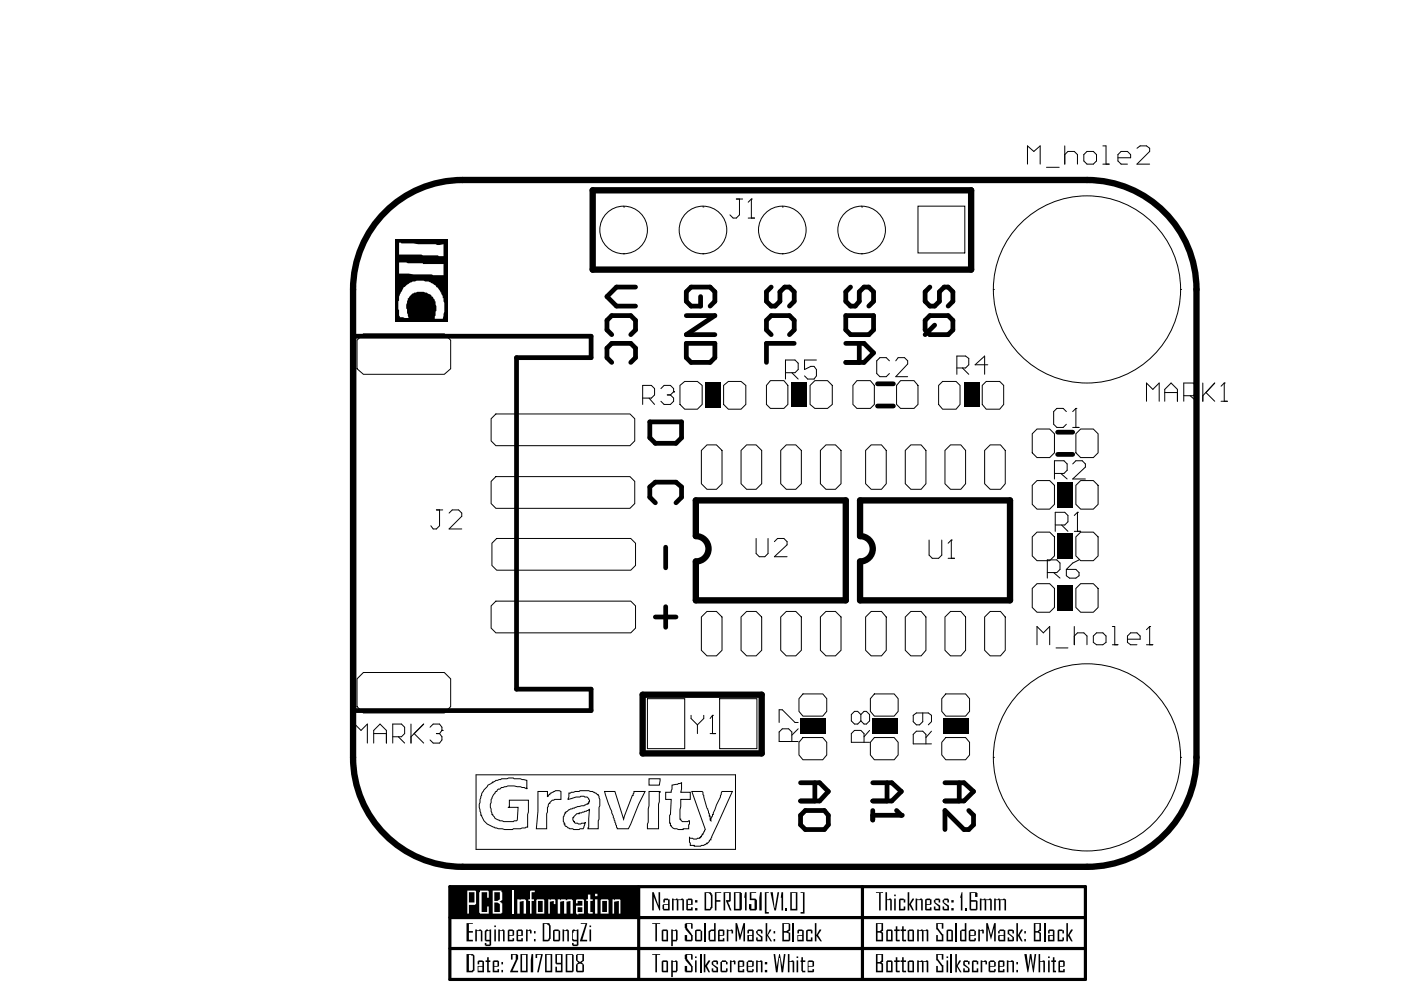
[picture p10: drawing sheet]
<svg xmlns="http://www.w3.org/2000/svg" width="297mm" height="210mm" viewBox="0 0 297 210" stroke-linecap="round" stroke-linejoin="round" font-family="sans-serif">
<path d="M95.4 188h134.7v19.7h-134.7zM95.4 194.5h134.7M135.4 188v19.7M182.9 188v19.7M95.4 201.1h134.7" fill="none" stroke="#000" stroke-width=".67"/>
<g fill="#000">
<path d="M98.9 195.7h1.4v.2h-.9v1.5h.9v.3h-.9v1.6h.9v.3h-1.4zM100.8 197.1h.3v.1l.8-.1 .4 .3v2.2h-.4v-2.2h-.8v2.2h-.3zM105.6 197.1h.4v.1l.8-.1v.1h.2v2.4h-.3v-2.2h-.7v2.2h-.4zM111.5 197.1h.4v.1l.6-.1v.1h.2v.7h-.3v-.5h-.5v2.2h-.4zM119.3 197.1h.3v.1l.8-.1v.1h.2v2.4h-.3v-2.2h-.7v2.2h-.3zM123.1 195.7h1.4l-1 3.6h1v.3h-1.5l1.1-3.7h-1zM138.3 189.2h.3l1 2.8v-2.8h.4v3.8h-.2l-1.2-2.8v2.8h-.3zM138.3 195.7h1.7v.2h-.7v3.7h-.4v-3.7h-.6zM142.5 190.5h.3v.2h.5v-.2h.2a1.1 1.1 0 0 0 1.2 0l.3 .2v2.3h-.3v-2.2h-.9v2.2h-.3v-2.2h-.7v2.2h-.3zM145.2 195.9h.1v-.2h1.4l.2 .2v1h-.4v-1h-.8v.8l1 1.5h.2v1.2h-.2v.2h-1.4v-.2h-.1v-1.2h.5v1.1h.8v-.9l-1.3-1.7zM151.6 189.2h1.3v.1h-1v1.5h.8v.4h-.8v1.8h-.3zM153.4 189.2h1.5v1.8l-.1 .2h-.4v.3l.7 1.5h-.3l-.9-2v-.2h.7v-1.5h-.8v3.7h-.4z"/>
<path d="M154.1 197.1h.3v.1l.9-.1v.1h.1v.7h-.3v-.5h-.7v2.2h-.3zM155.9 195.7h.4l.6 2.7 .7-2.7h.4v3.9h-.4v-2.9l-.7 2.6h-.1l-.5-2.6v2.9h-.4zM158 189.2h.3v3.8h-.3v-2.7h-.2zM159 189.2h1.3v.1h-1v1.2h.8l.4 .3v2.1h-.2v.1h-1.3l-.2-.3v-1h.5v1h.7v-1.9h-1zM161.2 189.2h.3v3.8h-.5v-2.7zM160.3 197.4h.2l.1-.3h.9v.1h.2v.7h-.4v-.5h-.7v.5l1.1 .7v1h-1.2v-.2h-.2v-.6h.3v.5h.7v-.5l-.8-.7v-.2h-.2zM162.2 189.2h.8v.1h-.5v4.1h.5v.3h-.8zM162.3 195.7h.4v2.5l.5-1.1h.3l-.7 1.1 .9 1.4h-.4l-.6-1.2v1.2h-.4zM163.3 189.2h.5l.4 3.2 .2 .1 .5-3.3h.3l-.7 3.8h-.3zM165.7 189.2h.3v3.8h-.3v-2.7h-.2zM166.5 192.5h.4v.5h-.4zM169.7 189.2h.9v4.5h-.9v-.3h.5v-4.1h-.5z"/>
<path d="M170.9 197.2l.3-.1h.9v.1h.2v.7h-.4v-.5h-.7v1.9h.7v-.5h.4v.8a1.52 1.52 0 0 1-1.4-.2zM172.8 195.7h.3v2.5l.7-1.1h.3l-.7 1.1 .9 1.4h-.4l-.8-1.2v1.2h-.3zM185.7 189.2h1.5v.1h-.5v3.7h-.3v-3.7h-.7zM187.7 189.2h.4v1.5h.3l.2-.2h.3v.2h.2v2.3h-.4v-2.2h-.6v2.2h-.4zM190.6 190.7h.2v-.2h.8v.2h.3v.7h-.3v-.6h-.7v1.9h.7v-.5h.3v.7a1.52 1.52 0 0 1-1.3 .1zM192.4 189.2h.4v2.5l.7-1.2h.3l-.7 1.2 .7 1.3h-.3l-.7-1.1v1.1h-.4zM194.1 190.5h.4v.2l1-.2v.2h.1v2.3h-.3v-2.2h-.8v2.2h-.4zM198 190.8l.3-.1v-.2h.9v.2h.1v.7h-.3v-.6h-.7v.6l1 .6v1h-1.1v-.1h-.2v-.7h.3v.5h.7v-.5l-.8-.7v-.1h-.2zM199.8 190.8h.2l.2-.3h.8v.2h.2v.7h-.3v-.6h-.7v.6l1 .6v1h-1.2v-.1h-.2v-.7h.4v.5h.7v-.5l-.9-.7v-.1h-.2zM203.9 189.2h.2v3.8h-.4v-2.7h-.2zM204.7 192.5h.4v.5h-.4zM207.8 190.5h.3v.2h.5v-.2h.2a1.1 1.1 0 0 0 1.1 0l.4 .2v2.3h-.4v-2.2h-.8v2.2h-.3v-2.2h-.7v2.2h-.3z"/>
<path d="M210.8 190.5h.3v.2h.5v-.2h.2a1.1 1.1 0 0 0 1.2 0l.3 .2v2.3h-.3v-2.2h-.9v2.2h-.3v-2.2h-.7v2.2h-.3zM103.3 203h.3v.6h.4v.4h-.4v1.8h.4v.4h-.7v-2.2h-.3v-.4h.3zM108.3 202.3h1.4v.2h.1v1h-.1l-1 2.3h1.1v.4h-1.6l1.1-2.7v-1h-.6v1h-.4zM112.7 202.3h.3v3.9h-.5v-2.7zM113.5 202.3h1.6l-.9 3.9h-.3l.8-3.7h-.8v.6h-.4zM138.3 202.3h1.7v.2h-.7v3.7h-.4v-3.7h-.6zM145.2 202.5h.1v-.2h1.4l.2 .2v1h-.4v-1h-.8v.8l1 1.5h.2v1.2h-.2v.2h-1.4v-.2h-.1v-1.2h.5v1h.8v-.8l-1.2-1.4-.1-.3zM149.2 202.3h.3v2.3l.7-1h.4l-.7 1.2 .7 1.4h-.4l-.7-1.2v1.2h-.3zM150.9 204l.3-.2v-.2h.9v.2h.1v.7h-.3v-.5h-.7v.5l1 .6v1.1h-1.1v-.2h-.2v-.7h.3v.5h.7v-.5l-1-.8zM152.7 204l.4-.2v-.2h.8l.2 .4h.2v.5h-.4v-.5h-.8v1.8h.8v-.5h.4v.7h-.2v.2h-1.2v-.2h-.2zM154.8 203.6h.3v.2l.7-.2 .1 .2v.7h-.3v-.5h-.5v2.2h-.3zM160.3 203.6h.3v.2l.9-.2 .2 .2v2.4h-.4v-2.2h-.7v2.2h-.3z"/>
<path d="M164 202.3h.4l.3 3 .5-3h.2l.5 3 .3-3h.3l-.5 3.9h-.3l-.3-3.2v.1h-.2l-.3 3.1h-.4zM167 202.3h.4v1.5h.3l.2-.2h.3v.2h.2v2.4h-.3v-2.2h-.7v2.2h-.4zM169.9 203h.3v.6h.5v.4h-.5v1.8h.5v.4h-.6l-.2-.4v-1.8h-.2v-.4h.2zM189.9 203h.4v.6h.5v.4h-.5v1.8h.5v.4h-.7l-.2-.2v-2h-.3v-.4h.3zM191.3 203h.3v.6h.5v.4h-.5v1.8h.5v.4h-.7l-.1-.2v-2h-.4v-.4h.4zM194.5 203.6h.3v.2l.7-.2a.84 .84 0 0 0 1 0l.3 .2v2.4h-.3v-2.2h-.7v2.2h-.3v-2.2h-.7v2.2h-.3zM198.5 202.3h1.5v1.2h-.3v-1h-.9v.8l1 1.3h.2v1.6h-1.5v-1.4h.3v1h.9v-.8l-1-1.4h-.2zM202.5 202.3h.4v2.3l.5-1h.3l-.7 1.2 .9 1.4h-.4l-.6-1.2v1.2h-.4zM204.2 203.8h.2v-.2h.8v.2h.4v.7h-.4v-.5h-.6v.5l.8 .6v.2h.2v.7a1.52 1.52 0 0 1-1.4 .2v-.9h.4v.5h.6v-.5l-1-.7zM206.1 203.8h.1v-.2h.9l.3 .2v.7h-.3v-.5h-.7v1.8h.7v-.5h.3v.9h-1.3zM207.9 203.6h.4v.2l.8-.2v.2h.2v.7h-.4v-.5h-.6v2.2h-.4zM213.5 203.6h.3v.2l1-.2v.2h.2v2.4h-.4v-2.2h-.8v2.2h-.3z"/>
<path d="M217.2 202.3h.5l.3 3 .3-3h.4l.3 3 .4-3h.3l-.5 3.9h-.2l-.5-3.2-.5 3.2h-.2zM220.2 202.3h.3v1.5h.5v-.2h.4l.1 .2v2.4h-.3v-2.2h-.7v2.2h-.3zM223.2 203h.4v.6h.3v.4h-.3v1.8h.3v.4h-.7v-2.2h-.3v-.4h.3z"/>
<path d="M104.8 196.2h.3v.4h-.3zM104.8 197.1h.3v2.5h-.3z"/>
<path d="M107.7 197.2h.1v-.1h.9l.3 .1v1l-.2 .2h-.8v.9h.7v-.4h.3v.5a1.52 1.52 0 0 1-1.3 .2zM108 197.4v.8h.7v-.8z"/>
<path d="M109.5 197.2l.3-.1h.9v.1h.2v1.2h-1.1v.9h.7v-.4h.4v.7h-1.2l-.2-.2zM109.8 197.4v.8h.7v-.8z"/>
<path d="M113.2 197.4h.3v.5h-.3zM113.2 199.1h.3v.5h-.3z"/>
<path d="M115.1 195.7h1.3l.3 .5v2.9h-.1v.3h-.2a1.52 1.52 0 0 1-1.3 .2zM115.4 195.9v3.4h.8l.2-.4v-2.7l-.5-.3z"/>
<path d="M117.2 197.2l.4-.1h.8v.1l.4 .2v2h-.2v.2a1.52 1.52 0 0 1-1.4-.2zM117.6 197.4v1.9h.8v-1.9z"/>
<path d="M125 196.2h.3v.4h-.3zM125 197.1h.3v2.5h-.3z"/>
<path d="M140.3 197.2h.2v-.1h1v.1h.1v2.4a1.52 1.52 0 0 1-1.3-.2zM140.6 197.4v1.9h.7v-1.9z"/>
<path d="M140.6 190.7h.2v-.2h.8v.2h.4v2.3h-1.4l-.1-.3v-.8h.1v-.2h1v-.9h-.6v.6h-.4zM140.8 191.9v.8h.8v-.8z"/>
<path d="M142.3 197.1h.4v.1l.8-.1v.1h.2v2.1l-.2 .3h-.8v1h-.4zM142.7 197.4v1.9h.6v-1.9z"/>
<path d="M145.5 190.7h.3v-.2h.9v.2h.2v1.2h-1.1v.8h.7v-.3h.4v.6h-1.2l-.2-.1zM145.8 190.8v.9h.7v-.9z"/>
<path d="M147.4 190.8h.5v.6h-.5zM147.4 192.5h.5v.5h-.5z"/>
<path d="M147.4 197.2l.3-.1h.8l.2 .3h.2v2h-.2v.2a1.52 1.52 0 0 1-1.3-.2zM147.7 197.4v1.9h.8v-1.9z"/>
<path d="M149.4 189.2h1.3v.1h.2v.4h.2v2.8h-.2l-.2 .4a1.52 1.52 0 0 1-1.3 .1zM149.7 189.3v3.4h.9v-.3h.1v-2.6h-.1v-.3l-.4-.2z"/>
<path d="M151.4 195.7h.3v3.9h-1.3v-.3h-.2v-1.9l.5-.3h.7zM150.6 197.6v1.7h.8v-1.9h-.7v.2z"/>
<path d="M152.2 197.2h.2v-.1h1v.1h.2v1l-.2 .2h-.8v.9h.6v-.4h.4v.7h-1.4zM152.6 197.4v.8h.6v-.8z"/>
<path d="M155.6 189.2h1.5v.1h.2v3.6h-.2v.1h-1.5zM155.9 189.3v3.4h.9v-3.4z"/>
<path d="M158.5 197.2h.1v-.1h1v.1h.2v2.4h-1.3v-1.4h1v-.8h-.7v.5h-.3zM158.8 198.4v.9h.7v-.9z"/>
<path d="M164 197.4h.4v.5h-.4zM164 199.1h.4v.5h-.4z"/>
<path d="M165.9 195.7h1.5v.2h.1v1.3l-.5 .4 .5 .1v1.7h-.1v.2h-1.5zM166.2 195.9v1.5h.5l.5-.3v-1.2zM166.2 197.7v1.6h1v-1.4z"/>
<path d="M167.5 189.2h1.6v3.8h-1.6zM167.9 189.3v3.4h.8v-3.4z"/>
<path d="M169.1 197.2h.1v-.1h.9l.3 .1v2.4h-1.3v-1.4h1v-.8h-.7v.5h-.3zM169.2 198.4v.9h.9v-.9z"/>
<path d="M189.6 189.7h.3v.3h-.3zM189.6 190.5h.3v2.5h-.3z"/>
<path d="M196.1 190.7l.4-.2h.7l.3 .2v1l-.2 .2h-.8v.8h.7v-.3h.3v.6h-1.2l-.2-.1zM196.5 190.8v.9h.7v-.9z"/>
<path d="M201.7 190.8h.5v.6h-.5zM201.7 192.5h.5v.5h-.5z"/>
<path d="M205.6 189.2h1.5v.1h.1v.9h-.5v-.9h-.8v1.5h1.2v.2h.1v1.9h-.1v.1h-1.4v-.1h-.1zM205.9 191.2v1.5h1v-1.5z"/>
<path d="M98.9 202.3h1.4l.3 .3v2.9a.59 .59 0 0 1-.7 .7h-1zM99.4 202.5v3.3h.7v-.2h.2v-3z"/>
<path d="M101.3 203.8h.1v-.2h.9l.3 .2v2.4h-1.3v-1.4h1v-.8h-.7v.5h-.3zM101.4 205v.8h.9v-.8z"/>
<path d="M102.8 197.4l.3-.3h.4v.1l.6-.1v3.3h-.1v.2h-1v-.2h-.2v-.5h.3v.4h.7v-.7h-.8v-.2h-.2zM103.1 197.6v1.7h.7v-1.9h-.5z"/>
<path d="M104.5 203.8h.1v-.2h1v.2h.2v1l-.2 .2h-.8v.8h.7v-.3h.3v.7h-1.3zM104.8 204v.8h.7v-.8z"/>
<path d="M106.3 204h.4v.5h-.4zM106.3 205.6h.4v.6h-.4z"/>
<path d="M110.4 202.3h1.5v3.9h-1.5zM110.7 202.5v3.3h.8v-3.3z"/>
<path d="M115.6 202.3h1.5v3.9h-1.5zM115.9 202.5v3.3h.8v-3.3z"/>
<path d="M117.8 202.3h1.5v3.9h-1.5v-1.2h.3v.8h.8v-1.3h-1v-.2h-.1zM118.1 202.5v1.6h.8v-1.6z"/>
<path d="M119.9 202.3h1.6v.2h.1v3.5h-.1v.2h-1.6zM120.3 202.5v3.3h1v-3.3z"/>
<path d="M121.3 197.2h.2v-.1h.3l.2 .1 .6-.1v3.3h-.1v.2h-1v-.2h-.2v-.5h.3v.4h.7v-.7h-.8v-.2h-.2zM121.6 197.4v.3h-.1v1.4h.1v.2h.7v-1.9z"/>
<path d="M122.1 202.5h.2v-.2h1.5v1.5l-.5 .3 .5 .4v1.5l-.2 .2h-1.3v-.2h-.2v-1.5l.5-.4-.5-.5zM122.5 202.5v1.1l.5 .4 .5-.4v-1.1zM122.5 204.5v1.3h1v-1.3l-.5-.2z"/>
<path d="M140.3 203.8h.2v-.2h1v.2h.1v2.4a1.52 1.52 0 0 1-1.3-.2zM140.6 204v1.8h.7v-1.8z"/>
<path d="M142.3 203.6h.4v.2l.8-.2v.2h.2v2l-.2 .4h-.8v1h-.4zM142.7 204v1.8h.6v-1.8z"/>
<path d="M147.4 202.8h.3v.3h-.3zM147.4 203.6h.3v2.6h-.3z"/>
<path d="M156.4 203.8h.2v-.2h1v.2h.2v1l-.2 .2h-.8v.8h.7v-.3h.3v.7h-1.2l-.2-.2zM156.8 204v.8h.7v-.8z"/>
<path d="M158.3 204h.2l.1-.4h.9v.2h.3v1l-.2 .2h-1v.8h.9v-.3h.3v.5h-.2v.2h-1.1l-.2-.4zM158.6 204v.8h.9v-.8z"/>
<path d="M162.2 204h.5v.5h-.5zM162.2 205.6h.5v.6h-.5z"/>
<path d="M168.9 202.8h.3v.3h-.3zM168.9 203.6h.3v2.6h-.3z"/>
<path d="M171.2 203.8h.2v-.2h.9l.3 .2v1l-.2 .2h-1v.8h.9v-.3h.3v.5a1.52 1.52 0 0 1-1.4 .2zM171.4 204v.8h.9v-.8z"/>
<path d="M185.7 202.3h1.5v1.7l-.3 .1 .3 .2v1.9h-1.5zM186.1 202.5v1.5h.5l.3-.4v-1.1zM186.1 204.3v1.5h.8v-1.3z"/>
<path d="M187.9 203.8h.2v-.2h1v.2h.1v2.4h-1.3zM188.2 204v1.8h.7v-1.8z"/>
<path d="M192.4 203.8l.4-.2h.8v.2h.2v2.4a1.52 1.52 0 0 1-1.4-.2zM192.8 204v1.8h.7v-1.8z"/>
<path d="M200.7 202.8h.3v.3h-.3zM200.7 203.6h.3v2.6h-.3z"/>
<path d="M209.6 204l.3-.2v-.2h.9v.2l.3 .2v.8l-.2 .2h-1v.8h.9v-.3h.3v.5h-.2v.2h-1.1v-.2h-.2zM209.9 204v.8h.9v-.8z"/>
<path d="M211.6 203.8h.2v-.2h1v.2h.2v1l-.2 .2h-.8v.8h.6v-.3h.4v.7h-1.4zM212 204v.8h.6v-.8z"/>
<path d="M215.5 204h.3v.5h-.3zM215.5 205.6h.3v.6h-.3z"/>
<path d="M222.2 202.8h.4v.3h-.4zM222.2 203.6h.4v2.6h-.4z"/>
<path d="M224.4 203.8h.2v-.2h1v.2h.2v1l-.2 .2h-.9v.8h.7v-.3h.4v.7h-1.4zM224.7 204v.8h.7v-.8z"/>
</g>
<path d="M149.5 195.7v3.9M168.2 195.7v3.9M148.5 202.3v3.9M201.7 202.3v3.9" fill="none" stroke="#000" stroke-width=".34"/>
<path d="M95.4 188.2h39.8v6.3h-39.8z" fill-rule="evenodd" fill="#000"/>
<g fill="#fff">
<path d="M101.8 188.8h1.7l.1 .2v1.3h-.3v-1.1h-1.2v4.2h1.2v-1.2h.3v1.5h-1.8v-.2h-.2v-4.3h.2z"/>
<path d="M108.5 188.8h.3v4.9h-.3z"/>
<path d="M109.7 190.7h.5v.1h.2v-.1a.87 .87 0 0 1 1.1 .3v2.7h-.5v-2.7l-.8 .2v2.5h-.5z"/>
<path d="M112.4 189l.1-.2h.9v.4h-.7v1.5h.5v.3h-.5v2.7h-.3v-2.7h-.4v-.3h.4z"/>
<path d="M116.2 190.7h.4v.1a1.1 1.1 0 0 1 1.2 0v.9h-.4v-.7l-.8 .2v2.5h-.4z"/>
<path d="M118.3 190.7h.5v.1h.1v-.1h1v.1h.4v-.1h.1a.75 .75 0 0 1 1.1 .3v2.7h-.5v-2.7l-.9 .2v2.5h-.5v-2.7l-.8 .2v2.5h-.5z"/>
<path d="M124.7 189.7h.5v1h.5v.3h-.5v2.4h.5v.3h-.9l-.1-.2v-2.5h-.4v-.3h.4z"/>
<path d="M129.9 190.7h.3v.1h.2v-.1h1l.1 .1v2.9h-.3v-2.7l-1 .2v2.5h-.3z"/>
<path d="M99.1 188.8h1.7l.1 .2v2.7h-.1v.2h-1.4v1.8h-.3zM99.4 189.2v2.2h1.2v-2.2z"/>
<path d="M104.5 188.8h1.8v.4h.2v1.6l-.7 .4 .7 .3v2h-.2v.2h-1.8zM104.8 189.2v1.8h.7l.5-.3v-1.5zM104.8 191.4v2h1.2v-1.7l-.5-.3z"/>
<path d="M113.7 190.8l.2-.1h1.3l.2 .1v2.9h-1.7zM114.1 191v2.4h1v-2.4z"/>
<path d="M122.1 190.8l.2-.1h1.3l.2 .1v2.9h-1.2v.2h-.3v-.2h-.2v-1.7h1.4v-1h-1v.5h-.4zM122.5 192.4v1h1v-1z"/>
<path d="M126.2 189.5h.5v.5h-.5zM126.2 190.7h.5v3h-.5z"/>
<path d="M127.3 190.8l.2-.1h1.4l.1 .1v2.9h-1.7zM127.7 191v2.4h1v-2.4z"/>
</g>
<g fill="#000">
<path d="M189.9 196.4h.4v.7h.5v.3h-.5v1.9h.5v.3h-.7l-.2-.2v-2h-.3v-.3h.3zM191.3 196.4h.3v.7h.5v.3h-.5v1.9h.5v.3h-.7l-.1-.2v-2h-.4v-.3h.4zM194.5 197.1h.3v.1l.7-.1a.84 .84 0 0 0 1 0l.3 .1v2.4h-.3v-2.2h-.7v2.2h-.3v-2.2h-.7v2.2h-.3zM198.5 195.7h1.5v1.2h-.3v-1h-.9v.8l1 1.4h.2v1.5h-1.5v-1.4h.3v1.1h.9v-.9l-1-1.3h-.2zM207.4 197.1h.4v.1l.6-.1 .2 .1v.7h-.3v-.5h-.5v2.2h-.4zM209.1 195.7h.3l.7 2.7 .7-2.7h.3v3.9h-.3v-2.9l-.7 2.6-.7-2.6v2.9h-.3zM213.6 197.2h.2v-.1h.8l.4 .1v.7h-.4v-.5h-.6v.5l1 .9v.6l-.2 .2h-1.2v-.8h.4v.5h.6v-.5l-1-.7zM215.5 195.7h.3v2.5l.7-1.1h.3l-.6 1.1 .6 1.4h-.3l-.7-1.2v1.2h-.3zM224.2 197.2h.2v-.1h.8v.1h.4v.7h-.4v-.5h-.6v1.9h.6v-.5h.4v.6h-.2v.2h-1.2zM226.1 195.7h.3v2.5l.7-1.1h.3l-.6 1.1 .6 1.4h-.3l-.7-1.2v1.2h-.3z"/>
<path d="M185.7 195.7h1.5v1.7l-.3 .2 .3 .1v1.9h-1.5zM186.1 195.9v1.5h.5l.3-.3v-1.2zM186.1 197.7v1.6h.8v-1.4z"/>
<path d="M187.9 197.2h.2v-.1h1v.1h.1v2.4h-1.3zM188.2 197.4v1.9h.7v-1.9z"/>
<path d="M192.4 197.2l.4-.1h.8v.1h.2v2.4a1.52 1.52 0 0 1-1.4-.2zM192.8 197.4v1.9h.7v-1.9z"/>
<path d="M200.7 197.2h.2v-.1h.8l.3 .1v2.4h-1.3zM201 197.4v1.9h.7v-1.9z"/>
<path d="M204.6 195.7h.3v3.9h-1.2l-.2-.2v-2l.4-.2v-.1h.7zM203.9 197.4v1.9h.7v-1.9z"/>
<path d="M205.4 197.4l.3-.3h.9l.1 .3h.2v.8l-.2 .2h-1v.9h.9v-.4h.3v.5h-.2v.2h-1.1v-.2h-.2zM205.7 197.4v.8h.9v-.8z"/>
<path d="M211.6 197.4h.2l.2-.3h.8l.3 .1v2.4h-.5a.75 .75 0 0 1-1-.3v-.9l.2-.2h1v-.8h-.8v.5h-.4zM212 198.4v.9h.8v-.9z"/>
<path d="M217.2 197.4h.3v.5h-.3zM217.2 199.1h.3v.5h-.3z"/>
<path d="M219.2 195.7h1.5v1.7h-.3v.2l.3 .1v1.9h-1.5zM219.5 195.9v1.5h.5l.4-.3v-1.2zM219.5 197.7v1.6h.9v-1.4z"/>
<path d="M222.2 197.2h.2v-.1h1v.1h.2v2.4h-1.4v-1.4h1v-.8h-.6v.5h-.4zM222.6 198.4v.9h.6v-.9z"/>
<circle cx="191.1" cy="172.9" r=".5"/>
</g>
<path d="M202.7 195.7v3.9M221.5 195.7v3.9" fill="none" stroke="#000" stroke-width=".34"/>
<g fill="none" stroke="#000" stroke-width=".21">
<path d="M132.2 53.8h.1M132.2 43.9h.1M149 53.8h.1M149 43.9h.1M156.1 42.2h1.4M156.8 42.2v3.4l-.7 .6h-.7l-.6-.6M158.6 46.2h1.4M159.3 42.2h.1M159.3 42.2v4M159.3 42.2l-.7 .7M165.9 53.8h.1M165.9 43.9h.1"/>
<path d="M182.7 53.8h.1M182.7 43.9h.1M194.6 43.7h10v9.9h-10zM75.7 72.1l1.3-1.3h17.2l1.3 1.3v6.1l-1.3 1.2h-17.2l-1.3-1.2zM166.5 79h2.1l.6-.6v-1.4l-.6-.7h-2.1v4.1M167.9 79l1.3 1.4M173.1 76.3h-2.5v2.1l1.3-.7h.7l.5 .7v1.3l-.5 .7h-1.4l-.6-.7M188.6 76.5l-.7-.7h-1.3l-.7 .7v2.7l.7 .7h1.3l.7-.7M189.9 76.5l.5-.7h1.4l.6 .7v.7l-2.5 2.7h2.5M202.9 78h1.8l.7-.7v-1.3l-.7-.5h-1.8v3.9M204.1 78l1.3 1.4M209.4 77.3h-2.7l2.1-1.8v3.9"/>
<path d="M210.6 61.4h.1M210.6 61.4a19.8 19.8 0 0 0 19.9 19.8 19.8 19.8 0 0 0 19.8-19.8M210.6 61.4a19.8 19.8 0 0 1 19.9-19.9 19.8 19.8 0 0 1 19.8 19.9M250.3 61.4h.1M104.1 88.8l1-1h28.5l1 1v4.7l-1 1h-28.5l-1-1zM144.2 81.7l1-.8h2.7l1 .8v4.1l-1 1h-2.7l-1-1zM148.7 95.5l1.2-1.2h2l1.2 1.2v7.1l-1.2 1.1h-2l-1.2-1.1zM153.4 81.7l1-.8h2.7l1 .8v4.1l-1 1h-2.7l-1-1zM157.1 95.5l1.2-1.2h2l1.2 1.2v7.1l-1.2 1.1h-2l-1.2-1.1zM163.3 80.7h2.9l.8 1v4.1l-.8 .8h-2.9l-.8-.8v-4.1zM165.5 95.5l1.2-1.2h2l1.2 1.2v7.1l-1.2 1.1h-2l-1.2-1.1zM171.8 81.7l1-1h2.7l1 1v4.1l-1 .8h-2.7l-1-.8z"/>
<path d="M173.9 95.5l1.2-1.2h2l1.2 1.2v7.1l-1.2 1.1h-2l-1.2-1.1zM181.7 80.7h2.8l.9 1v4.1l-.9 .8h-2.8l-.9-.8v-4.1zM183.5 95.5l1.2-1.2h2.2l1 1.2v7.1l-1 1.1h-2.2l-1.2-1.1zM190.9 80.7h2.9l.8 1v4.1l-.8 .8h-2.9l-.8-.8v-4.1zM191.9 95.5l1.2-1.2h2.2l1 1.2v7.1l-1 1.1h-2.2l-1.2-1.1zM199 81.7l.8-.8h2.9l.8 .8v4.1l-.8 1h-2.9l-.8-1zM200.3 95.5l1.2-1.2h2.2l1 1.2v7.1l-1 1.1h-2.2l-1.2-1.1zM208.3 81.7l.8-.8h2.9l.8 .8v4.1l-.8 1h-2.9l-.8-1zM208.8 95.5l1.1-1.2h2.2l1 1.2v7.1l-1 1.1h-2.2l-1.1-1.1zM218.9 92l1-1h2.7l1 1v4l-1 1h-2.7l-1-1zM226.1 87.3l-.7-.7h-1.3l-.7 .7v2.7l.7 .6h1.3l.7-.6M227.4 98.4l.7-.7h1.4l.6 .7v.6l-2.7 2.6h2.7"/>
<path d="M227.4 90.6h1.4M228.1 92l1-1h2.7l1 1v4l-1 1h-2.7l-1-1zM228.1 86.6h.1M228.1 86.6v4M228.1 86.6l-.7 .7M92.5 108.1h1.4M93.2 108.1v3.4l-.7 .7h-.7l-.5-.7M95.2 108.8l.7-.7h1.3l.7 .7v.7l-2.7 2.7h2.7M104.1 102.1l1-1h28.5l1 1v4.7l-1 1h-28.5l-1-1zM104.3 115.2l1-1h28.4l1 1v4.7l-1 1h-28.4l-1-1zM160.3 114.2v3.2l.7 .6h1.2l.6-.6v-3.2M164.2 114.8l.7-.6h1.3l.7 .6v.7l-2.7 2.5h2.7"/>
<path d="M197 114.5v3.2l.7 .7h1.3l.7-.7v-3.2M201 118.4h1.4M201.7 114.5h.1M201.7 114.5v3.9M201.7 114.5l-.7 .7M218.9 113.8l1-1h2.7l1 1v4.1l-1 1h-2.7l-1-1zM218.9 102.9l1-1h2.7l1 1v4l-1 1h-2.7l-1-1zM223.6 100.4h2l.7-.7v-1.3l-.7-.7h-2v3.9M223.7 111.3h2.1l.6-.7v-1.3l-.6-.7h-2.1v4.1M224.9 100.4l1.4 1.2M225.1 111.3l1.3 1.4M227.8 112.7h1.3"/>
<path d="M228.1 113.8l1-1h2.7l1 1v4.1l-1 1h-2.7l-1-1zM228.1 102.9l1-1h2.7l1 1v4l-1 1h-2.7l-1-1zM228.4 108.6h.1M228.4 108.6l-.6 .7M228.4 108.6v4.1M228.8 118.7l-1.4 .7-1.3 1.3M104.1 128.5l1-1h28.6l1 1v4.7l-1 1h-28.6l-1-1zM148.7 130.8l1.2-1.2h2l1.2 1.2v7.1l-1.2 1.2h-2l-1.2-1.2zM157.1 130.8l1.2-1.2h2l1.2 1.2v7.1l-1.2 1.2h-2l-1.2-1.2zM165.5 130.8l1.2-1.2h2l1.2 1.2v7.1l-1.2 1.2h-2l-1.2-1.2zM173.9 130.8l1.2-1.2h2l1.2 1.2v7.1l-1.2 1.2h-2l-1.2-1.2zM183.5 130.8l1.2-1.2h2.2l1 1.2v7.1l-1 1.2h-2.2l-1.2-1.2z"/>
<path d="M191.9 130.8l1.2-1.2h2.2l1 1.2v7.1l-1 1.2h-2.2l-1.2-1.2zM200.3 130.8l1.2-1.2h2.2l1 1.2v7.1l-1 1.2h-2.2l-1.2-1.2zM208.8 130.8l1.1-1.2h2.2l1 1.2v7.1l-1 1.2h-2.2l-1.1-1.2zM218.9 124.8l1-1h2.7l1 1v4l-1 1h-2.7l-1-1zM222.1 121.4h2l.6-.7v-1.3l-.6-.7h-2v3.9M223.4 121.4l1.3 1.2M226.1 120.7h2l.7 .7v.7l-.7 .5h-1.3l-.7-.5zM228.1 124.8l1-1h2.7l1 1v4l-1 1h-2.7l-1-1zM75.2 157.6v-4.1l1.3 1.4 1.4-1.4v4.1M75.7 143.9l1.3-1.3h17.2l1.3 1.3v5.9l-1.3 1.4h-17.2l-1.3-1.4zM79.2 155.5h2.7M79.2 157.6v-2.7l1.4-1.4 1.3 1.4v2.7"/>
<path d="M83.3 156.2h1.8l.7-.7v-1.3l-.7-.7h-1.8v4.1M84.4 156.2l1.4 1.4M87.1 153.5v4.1M87.8 155.5l2 2.1M89.8 153.5l-2.7 2.7M91.2 154.2l.6-.7h1.4l.5 .7v.7M92.5 155.5h.7M93.2 155.5l.5 .7v.7l-.5 .7h-1.4l-.6-.7M93.7 154.9h.1M93.7 154.9l-.5 .6M137.3 148.1h7.9v10.6h-7.9zM146.5 151.7v.6l1.4 1.4"/>
<path d="M147.9 153.7v1.8M149.2 151.7v.6l-1.3 1.4M150.6 155.5h1.1M151.1 151.7h.1M151.1 151.7v3.8M151.1 151.7l-.5 .6M152.6 148.1h7.9v10.6h-7.9zM165.2 153.2v-2.7h.7l2.7 2.7h.6M167.9 157.2v-2l-.7-.7h-1.3l-.7 .7v2h4M169.2 154.5l-1.3 1.4M170.2 156.4h4.2l.9 1v2.7l-.9 1h-4.2l-.8-1v-2.7zM170.2 147.1h4.2l.9 1v2.7l-.9 1h-4.2l-.8-1v-2.7z"/>
<path d="M182.5 151.5l-.7-.7h-.6l-.7 .7v1.3l.7 .7h.6l.7-.7M182.5 151.5l.7-.7h.5l.7 .7v1.3l-.7 .7h-.5l-.7-.7M182.5 151.5v1.3M183.2 157.4v-1.9l-.7-.6h-1.3l-.7 .6v1.9h3.9M184.4 154.9l-1.2 1.3M185.4 156.4h4.2l.8 1v2.7l-.8 1h-4.2l-.9-1v-2.7zM185.4 147.1h4.2l.8 1v2.7l-.8 1h-4.2l-.9-1v-2.7zM195.6 151.2v1.8l-.6 .7h-.7l-.7-.7v-1.3l.7-.5h2.5l.7 .5v1.3l-.7 .7M196.3 157.7v-2l-.7-.7h-1.3l-.7 .7v2h3.9M197.5 155l-1.2 1.4M200.5 156.4h4.2l.9 1v2.7l-.9 1h-4.2l-.8-1v-2.7zM200.5 147.1h4.2l.9 1v2.7l-.9 1h-4.2l-.8-1v-2.7z"/>
<path d="M100.9 164.3h55v15.8h-55zM103.5 166.5l1.6-1 1-.2 .2-.2h.9a2.8 2.8 0 0 1 2 0h1.2l1.3 .4v1.8v-.2h-.3a7.9 7.9 0 0 0-5.1-.1l-.3 .3h-.4l-.3 .5-.3 .2a5.1 5.1 0 0 0-.7 4.7h.2v.2a2.41 2.41 0 0 0 2 1.1l.3 .2h2l.9-.3 .1-2.7h-2l.2-.2v-1.3h4l-.1 5.7-1.5 .3h-.9a9.4 9.4 0 0 1-4.9-.3 3.6 3.6 0 0 1-2.7-3 3.4 3.4 0 0 1-.1-2.6l.1-.6a3.2 3.2 0 0 1 1.4-2.4zM114.1 167.8h2v1.2l.6-.9 .5-.1a1.55 1.55 0 0 1 1.7-.2v1.7a2.1 2.1 0 0 0-2.7 1.5l-.1 .2v1l-.2 .3v3.2h-2.2l.4-3.7zM120.6 168.1l2.9-.5a4.6 4.6 0 0 1 2.5 .4l.3 .1a1.94 1.94 0 0 1 .9 1.6l-.4 6h-2.1l.1-.3 .2-3.9v.2l-.7 .3-.8 .2-.2 .2h-.5v.1a1.15 1.15 0 0 0-1.2 .9h-.1v.5l.5 .6 1.1 .2 .2-.2h.7l.1-.1-.5 1.3h-.6a1.77 1.77 0 0 1-1.5 0h-.7l-.5-.3a.59 .59 0 0 1-.5-.7h-.2v-.2a2.55 2.55 0 0 1 .2-2.1h.1v-.2a8.7 8.7 0 0 1 3.9-1.4l.5-.3h.4v-.2h.1v-.3h.2a.88 .88 0 0 0-1-1l-.2-.2h-.7l-.1 .2h-.9l-1.7 .5zM128.2 167.8h2.2l1.8 5.9 1.9-5h.1l.2-.9h2.4l-1.4 2.7-2.2 5.2h-2.3zM137.6 165.1h2.4l-.2 1.4h-2.2zM137.6 167.8h2.4v.2h-.2v2l-.2 .5v5.2h-2.3v-1l.1-.3v-2.9l.2-.7zM142.5 166.5l1.2-.2 .8-.3v1.3l-.2 .7h2.1v1.5h-2.1l-.1 3.4a1.2 1.2 0 0 0 .5 1.3h1.1l.4-.2-.2 1.7h-1.2v.2h-.6a2.69 2.69 0 0 1-1.9-.7 3 3 0 0 1-.2-2.5l.2-3.2h-1.2v-1.5h1.2zM146.7 167.8h2.2l.1 .2v.5l.2 .2 .7 2.6 .5 1.2v.5h.2v.9l.1 .1v-.5l.4-.5v-.3h.1v-.3l.7-1.7 1-2.2a.68 .68 0 0 1 .3-.7 .68 .68 0 0 1 .7 0h1.4l-4.6 9.9v.4h-.1l-.4 .5a3.7 3.7 0 0 1-2.8 .8h-.2v-.2h-.8l-.2-1.6 .8 .3 1.4-.2v-.1l.3-.2 .2-.5h.1l.5-1zM210.6 160.6h.1M210.6 160.6a19.8 19.8 0 0 0 19.9 19.8 19.8 19.8 0 0 0 19.8-19.8M210.6 160.6a19.8 19.8 0 0 1 19.9-19.9 19.8 19.8 0 0 1 19.8 19.9"/>
<path d="M250.3 160.6h.1"/>
<circle cx="132.2" cy="48.8" r="5"/>
<circle cx="149" cy="48.8" r="5"/>
<circle cx="165.9" cy="48.8" r="5"/>
<circle cx="182.7" cy="48.8" r="5"/>
</g>
<path d="M81.7 45a23.1 23.1 0 0 1 16.4-6.8h132.4a23.2 23.2 0 0 1 23.2 23.2v99.2a23.2 23.2 0 0 1-23.2 23.2h-132.4a23.2 23.2 0 0 1-23.2-23.2v-99.2a23.1 23.1 0 0 1 6.8-16.4zM125.7 40.3h80.2v16.9h-80.2zM147.5 113.7v-7.6h31.8v21.2h-31.8v-8.3M182.4 113.7v-7.6h31.7v21.2h-31.7v-8.3M136.3 147.3h25.2v12.4h-25.2z" fill="none" stroke="#000" stroke-width="1.3"/>
<g fill="none" stroke="#000" stroke-width="1">
<path d="M75 71.3h50.3v4.5h-15.8v70.3h15.8v4.6h-50.3zM129.7 71l-1-1.1v-2l1-1h4l1 1v2l-1 1.1M129.7 76.8l-1-1v-2l1-1h4l1 1v2l-1 1M134.7 60.9h-4l-2 2 2 2h4M145.5 66.9h6.1l-6.1 4.1h6.1M145.5 72.8h6.1v3l-1 1h-4.1l-1-1zM148.5 62.9v2h-2l-1-1v-2l1-1h4.1l1 1v2l-1 1M196.1 67.9l1.1-1h3.8l1 1v2l-1 1.1h-3.8l-1.1-1.1zM197.2 60.9l-1.1 1v2l1.1 1h1l1-1v-2l1-1h.8l1 1v2l-1 1M198.2 68.9l-2.1 2.1M137.8 89.5h6.7v3.3l-1.2 1.2h-4.4l-1.1-1.2zM186.1 86.1h3.3"/>
<path d="M186.1 81.4h3.3M224.2 91.6h3.2M224.2 96.3h3.2M138.9 106.6l-1.1-1.2v-2.2l1.1-1h4.4l1.2 1v2.2l-1.2 1.2M141.1 116v4.4M138.9 130.8h4.4M141.1 128.6v4.4M169.7 166h4.1l1.8 1.8-1.8 2h-4.1M169.7 172.9l1-1.1h4.1l.8 1.1v2l-.8 1h-4.1l-1-1zM172.8 166v3.8M185 166h4.1l2 1.8-2 2h-4.1M185 171.8v2.1"/>
<path d="M188.1 166v3.8M190.1 171.8l1 1.1h-6.1M200.3 166h4.1l2 1.8-2 2h-4.1M203.4 166v3.8M205.4 171.8l1 1.1v2l-1 1h-1l-4.1-4.1v4.1"/>
</g>
<g fill="#000">
<path d="M83.8 50.8h11.1v17.5h-11.1z" fill-rule="evenodd"/>
<path d="M149.5 81h3.2v5.4h-3.2z" fill-rule="evenodd"/>
<path d="M167.7 81h3.4v5.3h-3.4z" fill-rule="evenodd"/>
<path d="M204.4 81h3.4v5.3h-3.4z" fill-rule="evenodd"/>
<path d="M224.2 113.2h3.2v5.3h-3.2z" fill-rule="evenodd"/>
<path d="M224.2 102.2h3.2v5.4h-3.2z" fill-rule="evenodd"/>
<path d="M224.2 124.1h3.2v5.4h-3.2z" fill-rule="evenodd"/>
<path d="M169.7 152.3h5.4v3.4h-5.4z" fill-rule="evenodd"/>
<path d="M184.9 152.3h5.4v3.4h-5.4z" fill-rule="evenodd"/>
<path d="M200 152.3h5.4v3.4h-5.4z" fill-rule="evenodd"/>
</g>
<g fill="#fff">
<path d="M84.6 51.4h.4l.1 .2h2.5l1.1 .2h3.7a1.88 1.88 0 0 0 1.6 0v2.5h-1l-.1-.2h-3.2l-.4-.1h-4.7z"/>
<path d="M84.6 55.7h1.5l.4 .1h3.2v.2h4.3v2.3l-9.4-.3z"/>
<path d="M85.6 60.9l.4-.2a2.92 2.92 0 0 1 2-1 4.8 4.8 0 0 1 2.5 0l.8 .2v.1l.5 .2 1.1 .8a6.3 6.3 0 0 1 1.3 4.1v1l-.3 1.5h-1.7l.2-1.4a3.1 3.1 0 0 0 0-2v-.3h-.2v-.3l-.2-.2a3.3 3.3 0 0 0-3-1.5 2.64 2.64 0 0 0-2.7 2l-.2 1.5 .2 .2v.8l.2 .2 .1 .8-1.8-.1-.2-.4v-.7a6.5 6.5 0 0 1 .7-4.7z"/>
</g>
<path d="M163.5 60.9l-1 1v2l1 1h.9l1-1v-2l1-1h1l1 1v2l-1 1M163.5 71l-1-1.1v-2l1-1h3.9l1 1v2l-1 1.1M168.4 72.8h-5.9v4M179.3 66.9h5.9v3l-1 1.1h-3.9l-1-1.1zM179.3 72.8h3.9l2 2-2 2h-3.9M180.3 60.9l-1 1v2l1 1h1l.9-1v-2l1-1h1l1 1v2l-1 1M182.2 72.8v4" fill="none" stroke="#000" stroke-width="1"/>
<g fill="none" stroke="#000" stroke-width=".21">
<path d="M217.8 34.8v-3.9l1.4 1.2 1.3-1.2v3.9M221.9 35.5h2.7M225.8 30.9v3.9M225.8 32.8l.6-.7h1.4l.6 .7v2M229.8 32.8l.7-.7h1.3l.7 .7v1.3l-.7 .7h-1.3l-.7-.7zM233.8 34.8h1.4M233.8 30.9h.7v3.9M237 33.5h2.7v-.7l-.7-.7h-1.3l-.7 .7v1.3l.7 .7h1.3M241.1 31.4l.6-.5h1.4l.7 .5v.7l-2.7 2.7h2.7M136.3 84.4h1.8l.7-.7v-1.3l-.7-.7h-1.8v4.1M137.6 84.4l1.2 1.4M140.1 82.4l.7-.7h1.3l.7 .7v.7"/>
<path d="M141.5 83.7h.6M142.1 83.7l.7 .7v.7l-.7 .7h-1.3l-.7-.7M142.8 83.1h.1M142.8 83.1l-.7 .6M243.1 85.1v-3.9l1.3 1.4 1.4-1.4v3.9M246.9 85.1v-2.5l1.4-1.4 1.3 1.4v2.5M246.9 83.2h2.7M251 83.9h2l.7-.7v-1.3l-.7-.7h-2v3.9M252.3 83.9l1.4 1.2M255 81.2v3.9M255 83.9l2.5-2.7-1.8 2 1.8 1.9M258.9 85.1h1.3"/>
<path d="M259.6 81.2h.1M259.6 81.2v3.9M259.6 81.2l-.7 .7M219.9 136.7v-3.9l1.3 1.4 1.4-1.4v3.9M223.9 137.4h2.5M227.8 132.8v3.9M227.8 134.9l.6-.7h1.4l.7 .7v1.8M231.8 134.9l.7-.7h1.3l.7 .7v1.3l-.7 .5h-1.3l-.7-.5zM235.8 136.7h1.2M235.8 132.8h.5v3.9M239 135.5h2.7v-.6l-.6-.7h-1.4l-.7 .7v1.3l.7 .5h1.4M243.1 136.7h1.3"/>
<path d="M243.8 132.8h.1M243.8 132.8v3.9M243.8 132.8l-.7 .7"/>
</g>
<path d="M147.5 113.7a2.69 2.69 0 0 1 2.7 2.7 2.69 2.69 0 0 1-2.7 2.6M182.4 113.7a2.69 2.69 0 0 1 2.6 2.7 2.69 2.69 0 0 1-2.6 2.6" fill="none" stroke="#000" stroke-width="1.3"/>
</svg>
